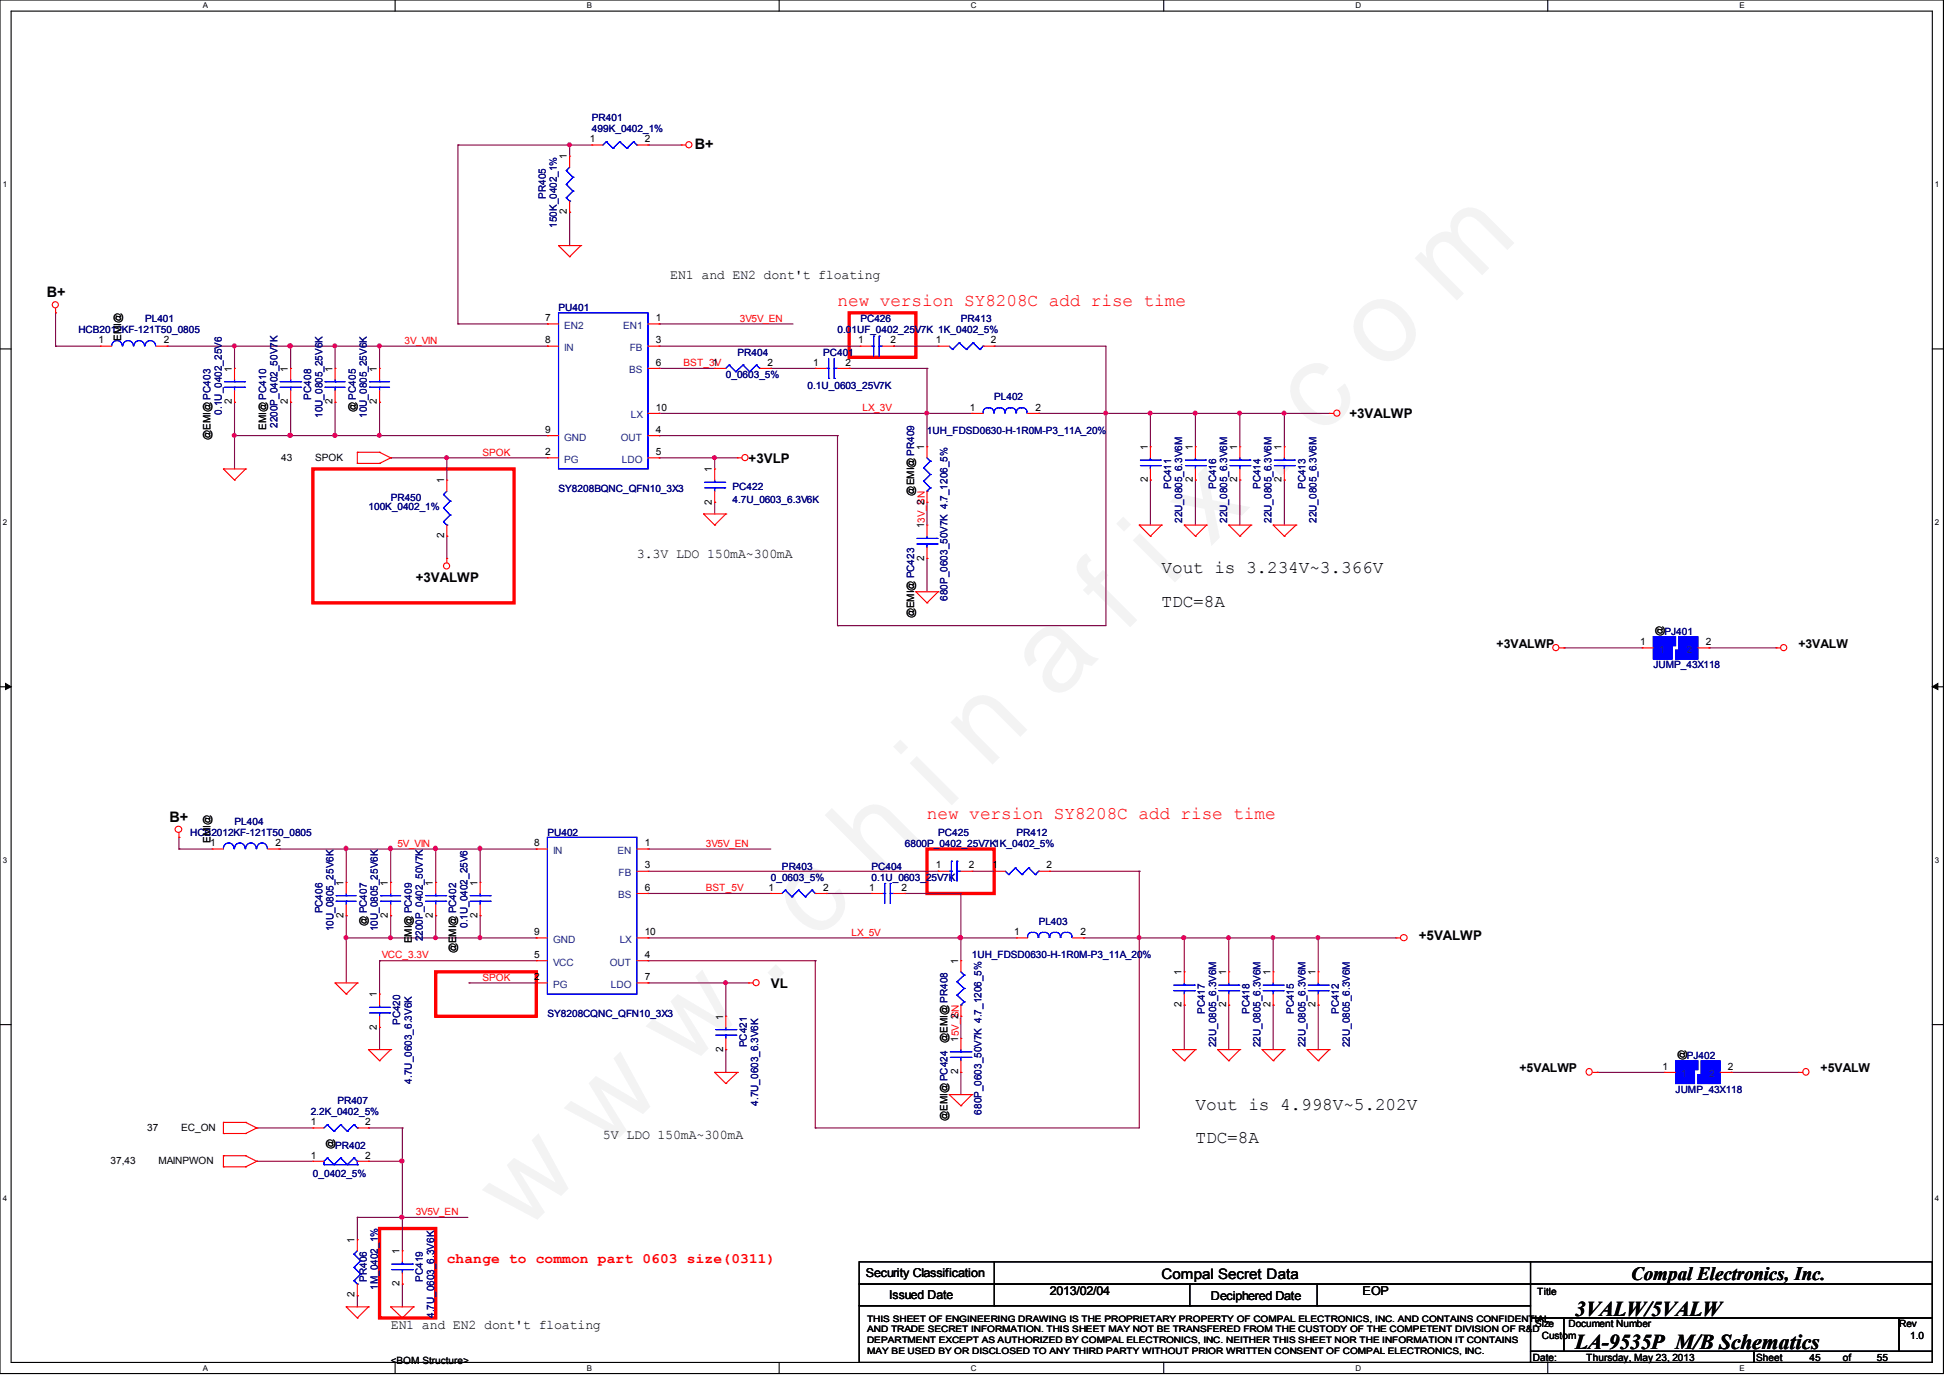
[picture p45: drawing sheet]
<svg xmlns="http://www.w3.org/2000/svg" width="297mm" height="210mm" viewBox="0 0 297 210" stroke-linecap="round" stroke-linejoin="round" font-family="sans-serif">
<defs><g id="words">
<text font-size="17.6" fill="#f0f" x="79.7" y="188" transform="rotate(-45 79.7 188)">w w w . c h i n a f i x . c o m</text>
<g font-size="3.2">
<text x="239.9" y="200.5">3VALW/5VALW</text>
<text x="239.9" y="205.6">LA-9535P M/B Schematics</text>
</g>
<text font-size="2.9" x="248.5" y="195">Compal Electronics, Inc.</text>
<g font-size="2.7" fill="#f00">
<text x="127.6" y="46.6">new version SY8208C add rise time</text>
<text x="141.2" y="124.8">new version SY8208C add rise time</text>
</g>
<g font-size="2.7">
<text x="177" y="87.4">Vout is 3.234V~3.366V</text>
<text x="177" y="92.5">TDC=8A</text>
<text x="182.1" y="169.1">Vout is 4.998V~5.202V</text>
<text x="182.1" y="174.2">TDC=8A</text>
</g>
<g font-size="2.2">
<text x="105.8" y="22.8">B+</text>
<text x="7.1" y="45.2">B+</text>
<text x="25.8" y="125.2">B+</text>
<text x="177" y="194.9">Compal Secret Data</text>
</g>
<text font-size="2.2" fill="#f00" x="68.1" y="192.4">change to common part 0603 size(0311)</text>
<g font-size="2">
<text x="102.1" y="42.5">EN1 and EN2 dont't floating</text>
<text x="205.6" y="63.8">+3VALWP</text>
<text x="114" y="70.5">+3VLP</text>
<text x="63.3" y="88.7">+3VALWP</text>
<text x="97" y="85.1">3.3V LDO 150mA~300mA</text>
<text x="216.2" y="143.2">+5VALWP</text>
<text x="117.4" y="150.5">VL</text>
<text x="91.9" y="173.6">5V LDO 150mA~300mA</text>
<text x="59.5" y="202.5">EN1 and EN2 dont't floating</text>
</g>
<g font-size="1.9">
<text x="228" y="98.8">+3VALWP</text>
<text x="274" y="98.8">+3VALW</text>
<text x="231.5" y="163.4">+5VALWP</text>
<text x="277.4" y="163.4">+5VALW</text>
<text x="131.9" y="194.6">Security Classification</text>
<text x="135.5" y="197.9">Issued Date</text>
<text x="159.9" y="197.4">2013/02/04</text>
<text x="207.6" y="197.4">EOP</text>
<text x="184.5" y="198">Deciphered Date</text>
</g>
<g font-size="1.5">
<text x="89.8" y="21.7">1</text>
<text x="98.2" y="21.7">2</text>
<text x="86.4" y="24.3" transform="rotate(-90 86.4 24.3)">1</text>
<text x="86.4" y="32.7" transform="rotate(-90 86.4 32.7)">2</text>
<text x="15" y="52.3">1</text>
<text x="18.5" y="51.9" transform="rotate(-90 18.5 51.9)">EMI@</text>
<text x="25" y="52.3">2</text>
<text x="83.1" y="48.9">7</text>
<text x="83.1" y="52.3">8</text>
<text x="99.9" y="48.9">1</text>
<text x="99.9" y="52.3">3</text>
<text x="130.7" y="52.3">1</text>
<text x="135.6" y="52.3">2</text>
<text x="142.6" y="52.3">1</text>
<text x="151" y="52.3">2</text>
<text x="35.3" y="56.6" transform="rotate(-90 35.3 56.6)">1</text>
<text x="43.9" y="56.6" transform="rotate(-90 43.9 56.6)">1</text>
<text x="50.6" y="56.6" transform="rotate(-90 50.6 56.6)">1</text>
<text x="57.4" y="56.6" transform="rotate(-90 57.4 56.6)">1</text>
<text x="99.9" y="55.7">6</text>
<text x="108.5" y="55.7">1</text>
<text x="116.9" y="55.7">2</text>
<text x="123.9" y="55.7">1</text>
<text x="128.8" y="55.7">2</text>
<text x="35.3" y="61.6" transform="rotate(-90 35.3 61.6)">2</text>
<text x="40.6" y="65.5" transform="rotate(-90 40.6 65.5)">EMI@ PC410</text>
<text x="43.9" y="61.6" transform="rotate(-90 43.9 61.6)">2</text>
<text x="50.6" y="61.6" transform="rotate(-90 50.6 61.6)">2</text>
<text x="54.2" y="62.8" transform="rotate(-90 54.2 62.8)">@ PC405</text>
<text x="57.4" y="61.6" transform="rotate(-90 57.4 61.6)">2</text>
<text x="83.1" y="66">9</text>
<text x="99.9" y="66">4</text>
<text x="99.9" y="62.6">10</text>
<text x="147.8" y="62.6">1</text>
<text x="157.7" y="62.6">2</text>
<text x="32.1" y="67.1" transform="rotate(-90 32.1 67.1)">@EMI@ PC403</text>
<text x="42.8" y="70.2">43</text>
<text x="48" y="70.2">SPOK</text>
<text x="83.1" y="69.3">2</text>
<text x="99.9" y="69.3">5</text>
<text x="108.5" y="72" transform="rotate(-90 108.5 72)">1</text>
<text x="140.8" y="68.6" transform="rotate(-90 140.8 68.6)">1</text>
<text x="174.8" y="68.6" transform="rotate(-90 174.8 68.6)">1</text>
<text x="181.7" y="68.6" transform="rotate(-90 181.7 68.6)">1</text>
<text x="188.5" y="68.6" transform="rotate(-90 188.5 68.6)">1</text>
<text x="195.3" y="68.6" transform="rotate(-90 195.3 68.6)">1</text>
<text x="67.7" y="73.7" transform="rotate(-90 67.7 73.7)">1</text>
<text x="108.5" y="76.9" transform="rotate(-90 108.5 76.9)">2</text>
<text x="139.3" y="75.5" transform="rotate(-90 139.3 75.5)">@EMI@ PR409</text>
<text x="140.8" y="76.9" transform="rotate(-90 140.8 76.9)">2</text>
<text x="174.8" y="73.5" transform="rotate(-90 174.8 73.5)">2</text>
<text x="181.7" y="73.5" transform="rotate(-90 181.7 73.5)">2</text>
<text x="188.5" y="73.5" transform="rotate(-90 188.5 73.5)">2</text>
<text x="195.3" y="73.5" transform="rotate(-90 195.3 73.5)">2</text>
<text x="67.7" y="82" transform="rotate(-90 67.7 82)">2</text>
<text x="140.8" y="80.5" transform="rotate(-90 140.8 80.5)">13V_SN</text>
<text x="140.8" y="85.4" transform="rotate(-90 140.8 85.4)">2</text>
<text x="139.3" y="94.2" transform="rotate(-90 139.3 94.2)">@EMI@ PC423</text>
<text x="249.9" y="98.3">1</text>
<text x="253.3" y="96.9" transform="rotate(-90 253.3 96.9)">@</text>
<text x="259.9" y="98.3">2</text>
<text x="32" y="128.9">1</text>
<text x="32.1" y="128.4" transform="rotate(-90 32.1 128.4)">EMI@</text>
<text x="42" y="128.9">2</text>
<text x="81.4" y="128.9">8</text>
<text x="98.2" y="128.9">1</text>
<text x="52.3" y="135" transform="rotate(-90 52.3 135)">1</text>
<text x="59.1" y="135" transform="rotate(-90 59.1 135)">1</text>
<text x="66" y="135" transform="rotate(-90 66 135)">1</text>
<text x="72.7" y="135" transform="rotate(-90 72.7 135)">1</text>
<text x="98.2" y="135.7">6</text>
<text x="98.2" y="132.3">3</text>
<text x="117.1" y="135.7">1</text>
<text x="125.4" y="135.7">2</text>
<text x="132.4" y="135.7">1</text>
<text x="137.3" y="135.7">2</text>
<text x="142.6" y="132.3">1</text>
<text x="147.6" y="132.3">2</text>
<text x="151.1" y="132.3">1</text>
<text x="159.4" y="132.3">2</text>
<text x="52.3" y="139.9" transform="rotate(-90 52.3 139.9)">2</text>
<text x="55.9" y="141.1" transform="rotate(-90 55.9 141.1)">@ PC407</text>
<text x="59.1" y="139.9" transform="rotate(-90 59.1 139.9)">2</text>
<text x="62.7" y="143.8" transform="rotate(-90 62.7 143.8)">EMI@ PC409</text>
<text x="66" y="139.9" transform="rotate(-90 66 139.9)">2</text>
<text x="72.7" y="139.9" transform="rotate(-90 72.7 139.9)">2</text>
<text x="81.4" y="142.5">9</text>
<text x="98.2" y="142.5">10</text>
<text x="154.5" y="142.5">1</text>
<text x="164.6" y="142.5">2</text>
<text x="69.5" y="145.3" transform="rotate(-90 69.5 145.3)">@EMI@ PC402</text>
<text x="81.4" y="149.4">2</text>
<text x="81.4" y="146">5</text>
<text x="98.2" y="149.4">7</text>
<text x="98.2" y="146">4</text>
<text x="146" y="146.9" transform="rotate(-90 146 146.9)">1</text>
<text x="180" y="148.6" transform="rotate(-90 180 148.6)">1</text>
<text x="186.8" y="148.6" transform="rotate(-90 186.8 148.6)">1</text>
<text x="193.6" y="148.6" transform="rotate(-90 193.6 148.6)">1</text>
<text x="200.4" y="148.6" transform="rotate(-90 200.4 148.6)">1</text>
<text x="57.4" y="152" transform="rotate(-90 57.4 152)">1</text>
<text x="110.2" y="155.4" transform="rotate(-90 110.2 155.4)">1</text>
<text x="146" y="155.2" transform="rotate(-90 146 155.2)">2</text>
<text x="180" y="153.5" transform="rotate(-90 180 153.5)">2</text>
<text x="186.8" y="153.5" transform="rotate(-90 186.8 153.5)">2</text>
<text x="193.6" y="153.5" transform="rotate(-90 193.6 153.5)">2</text>
<text x="200.4" y="153.5" transform="rotate(-90 200.4 153.5)">2</text>
<text x="57.4" y="156.9" transform="rotate(-90 57.4 156.9)">2</text>
<text x="110.2" y="160.3" transform="rotate(-90 110.2 160.3)">2</text>
<text x="144.4" y="158.9" transform="rotate(-90 144.4 158.9)">@EMI@ PR408</text>
<text x="146" y="158.8" transform="rotate(-90 146 158.8)">15V_SN</text>
<text x="256.7" y="161.5" transform="rotate(-90 256.7 161.5)">@</text>
<text x="146" y="163.7" transform="rotate(-90 146 163.7)">2</text>
<text x="253.3" y="163">1</text>
<text x="263.2" y="163">2</text>
<text x="22.4" y="172.3">37</text>
<text x="27.6" y="172.3">EC_ON</text>
<text x="47.3" y="171.4">1</text>
<text x="55.6" y="171.4">2</text>
<text x="144.4" y="170.9" transform="rotate(-90 144.4 170.9)">@EMI@ PC424</text>
<text x="16.8" y="177.4">37,43</text>
<text x="24.1" y="177.4">MAINPWON</text>
<text x="47.3" y="176.5">1</text>
<text x="50.8" y="175.1" transform="rotate(-90 50.8 175.1)">@</text>
<text x="55.6" y="176.5">2</text>
<text x="54" y="189.4" transform="rotate(-90 54 189.4)">1</text>
<text x="60.9" y="191.1" transform="rotate(-90 60.9 191.1)">1</text>
<text x="54" y="197.7" transform="rotate(-90 54 197.7)">2</text>
<text x="60.9" y="196" transform="rotate(-90 60.9 196)">2</text>
<text x="234.2" y="197.3">Title</text>
<text x="233.9" y="202.3">Size</text>
<text x="234.9" y="204">Custom</text>
<text x="238.9" y="202.3">Document Number</text>
<text x="289.3" y="202.3">Rev</text>
<text x="291" y="204">1.0</text>
<text x="59.5" y="207.9">&lt;BOM Structure&gt;</text>
<text x="233.5" y="207.3">Date:</text>
<text x="241.7" y="207.3">Thursday, May 23, 2013</text>
<text x="267.6" y="207.3">Sheet</text>
<text x="275.7" y="207.3">45</text>
<text x="280.8" y="207.3">of</text>
<text x="285.9" y="207.3">55</text>
</g>
<g font-size="1.5" fill="#000080">
<text x="90.2" y="18.5">PR401</text>
<text x="90.2" y="20.1">499K_0402_1%</text>
<text x="83.1" y="30.3" transform="rotate(-90 83.1 30.3)">PR405</text>
<text x="84.8" y="34.7" transform="rotate(-90 84.8 34.7)">150K_0402_1%</text>
<text x="85.1" y="47.4">PU401</text>
<text x="11.9" y="50.8">HCB2012KF-121T50_0805</text>
<text x="22.1" y="49.1">PL401</text>
<text x="127.6" y="50.8">0.01UF_0402_25V7K 1K_0402_5%</text>
<text x="131.1" y="49.1">PC426</text>
<text x="146.4" y="49.1">PR413</text>
<text x="110.6" y="57.6">0_0603_5%</text>
<text x="112.4" y="54.2">PR404</text>
<text x="123" y="59.3">0.1U_0603_25V7K</text>
<text x="125.4" y="54.2">PC401</text>
<text x="33.8" y="63.2" transform="rotate(-90 33.8 63.2)">0.1U_0402_25V6</text>
<text x="42.3" y="65.2" transform="rotate(-90 42.3 65.2)">2200P_0402_50V7K</text>
<text x="47.4" y="60.9" transform="rotate(-90 47.4 60.9)">PC408</text>
<text x="49.1" y="63.7" transform="rotate(-90 49.1 63.7)">10U_0805_25V6K</text>
<text x="55.9" y="63.7" transform="rotate(-90 55.9 63.7)">10U_0805_25V6K</text>
<text x="151.5" y="61">PL402</text>
<text x="141.2" y="66.1">1UH_FDSD0630-H-1R0M-P3_11A_20%</text>
<text x="56.1" y="77.6">100K_0402_1%</text>
<text x="59.5" y="76.3">PR450</text>
<text x="85.1" y="74.9">SY8208BQNC_QFN10_3X3</text>
<text x="111.6" y="74.6">PC422</text>
<text x="111.6" y="76.6">4.7U_0603_6.3V6K</text>
<text x="178.4" y="74.5" transform="rotate(-90 178.4 74.5)">PC411</text>
<text x="185.3" y="74.5" transform="rotate(-90 185.3 74.5)">PC416</text>
<text x="192" y="74.5" transform="rotate(-90 192 74.5)">PC414</text>
<text x="198.9" y="74.5" transform="rotate(-90 198.9 74.5)">PC413</text>
<text x="180.1" y="79.7" transform="rotate(-90 180.1 79.7)">22U_0805_6.3V6M</text>
<text x="187" y="79.7" transform="rotate(-90 187 79.7)">22U_0805_6.3V6M</text>
<text x="193.7" y="79.7" transform="rotate(-90 193.7 79.7)">22U_0805_6.3V6M</text>
<text x="200.6" y="79.7" transform="rotate(-90 200.6 79.7)">22U_0805_6.3V6M</text>
<text x="144.4" y="91.5" transform="rotate(-90 144.4 91.5)">680P_0603_50V7K 4.7_1206_5%</text>
<text x="251.9" y="101.9">JUMP_43X118</text>
<text x="253.6" y="96.8">PJ401</text>
<text x="35.7" y="125.6">PL404</text>
<text x="29" y="127.3">HCB2012KF-121T50_0805</text>
<text x="83.4" y="127.3">PU402</text>
<text x="137.8" y="129">6800P_0402_25V7K1K_0402_5%</text>
<text x="142.9" y="127.3">PC425</text>
<text x="154.9" y="127.3">PR412</text>
<text x="117.4" y="134.2">0_0603_5%</text>
<text x="119.1" y="132.5">PR403</text>
<text x="132.8" y="132.5">PC404</text>
<text x="132.8" y="134.2">0.1U_0603_25V7K</text>
<text x="49.1" y="139.2" transform="rotate(-90 49.1 139.2)">PC406</text>
<text x="50.8" y="141.9" transform="rotate(-90 50.8 141.9)">10U_0805_25V6K</text>
<text x="57.6" y="141.9" transform="rotate(-90 57.6 141.9)">10U_0805_25V6K</text>
<text x="64.4" y="143.4" transform="rotate(-90 64.4 143.4)">2200P_0402_50V7K</text>
<text x="71.2" y="141.4" transform="rotate(-90 71.2 141.4)">0.1U_0402_25V6</text>
<text x="158.2" y="141">PL403</text>
<text x="148.1" y="146">1UH_FDSD0630-H-1R0M-P3_11A_20%</text>
<text x="83.4" y="154.9">SY8208CQNC_QFN10_3X3</text>
<text x="183.6" y="154.5" transform="rotate(-90 183.6 154.5)">PC417</text>
<text x="190.3" y="154.5" transform="rotate(-90 190.3 154.5)">PC418</text>
<text x="197.1" y="154.5" transform="rotate(-90 197.1 154.5)">PC415</text>
<text x="204" y="154.5" transform="rotate(-90 204 154.5)">PC412</text>
<text x="61" y="156.2" transform="rotate(-90 61 156.2)">PC420</text>
<text x="113.8" y="159.6" transform="rotate(-90 113.8 159.6)">PC421</text>
<text x="185.3" y="159.6" transform="rotate(-90 185.3 159.6)">22U_0805_6.3V6M</text>
<text x="192" y="159.6" transform="rotate(-90 192 159.6)">22U_0805_6.3V6M</text>
<text x="198.9" y="159.6" transform="rotate(-90 198.9 159.6)">22U_0805_6.3V6M</text>
<text x="205.7" y="159.6" transform="rotate(-90 205.7 159.6)">22U_0805_6.3V6M</text>
<text x="257" y="161.4">PJ402</text>
<text x="62.7" y="165.1" transform="rotate(-90 62.7 165.1)">4.7U_0603_6.3V6K</text>
<text x="255.3" y="166.5">JUMP_43X118</text>
<text x="47.3" y="169.9">2.2K_0402_5%</text>
<text x="51.4" y="168.2">PR407</text>
<text x="115.5" y="168.5" transform="rotate(-90 115.5 168.5)">4.7U_0603_6.3V6K</text>
<text x="149.5" y="169.8" transform="rotate(-90 149.5 169.8)">680P_0603_50V7K 4.7_1206_5%</text>
<text x="47.7" y="179.4">0_0402_5%</text>
<text x="51.1" y="175">PR402</text>
<text x="55.9" y="195.3" transform="rotate(-90 55.9 195.3)">PR406</text>
<text x="57.6" y="196.5" transform="rotate(-90 57.6 196.5)">1M_0402_1%</text>
<text x="64.4" y="195.3" transform="rotate(-90 64.4 195.3)">PC419</text>
<text x="66.1" y="200.8" transform="rotate(-90 66.1 200.8)">4.7U_0603_6.3V6K</text>
</g>
<g font-size="1.5" fill="#f00">
<text x="61.6" y="52.4">3V_VIN</text>
<text x="112.7" y="49">3V5V_EN</text>
<text x="104.1" y="55.8">BST_3V</text>
<text x="131.4" y="62.7">LX_3V</text>
<text x="73.5" y="69.4">SPOK</text>
<text x="60.5" y="129">5V_VIN</text>
<text x="107.5" y="129">3V5V_EN</text>
<text x="107.5" y="135.8">BST_5V</text>
<text x="129.7" y="142.6">LX_5V</text>
<text x="58.2" y="146.1">VCC_3.3V</text>
<text x="73.5" y="149.4">SPOK</text>
<text x="63.3" y="185.2">3V5V_EN</text>
</g>
<g font-size="1.5" fill="#004080">
<text x="85.9" y="50.1">EN2</text>
<text x="85.9" y="53.5">IN</text>
<text x="94.9" y="50.1">EN1</text>
<text x="95.9" y="53.5">FB</text>
<text x="95.8" y="56.9">BS</text>
<text x="96.1" y="63.8">LX</text>
<text x="85.9" y="70.5">PG</text>
<text x="85.9" y="67.1">GND</text>
<text x="94.6" y="67.1">OUT</text>
<text x="94.7" y="70.5">LDO</text>
<text x="252.7" y="99.5">1</text>
<text x="257" y="99.5">2</text>
<text x="84.2" y="130.1">IN</text>
<text x="94.1" y="130.1">EN</text>
<text x="94.2" y="136.9">BS</text>
<text x="94.2" y="133.5">FB</text>
<text x="84.2" y="143.7">GND</text>
<text x="94.4" y="143.7">LX</text>
<text x="84.2" y="147.2">VCC</text>
<text x="92.9" y="147.2">OUT</text>
<text x="84.2" y="150.5">PG</text>
<text x="93.1" y="150.5">LDO</text>
<text x="256.1" y="164.2">1</text>
<text x="260.4" y="164.2">2</text>
</g>
<g font-size="1.4">
<text x="132.1" y="201.4">THIS SHEET OF ENGINEERING DRAWING IS THE PROPRIETARY PROPERTY OF COMPAL ELECTRONICS, INC. AND CONTAINS CONFIDENTIAL</text>
<text x="132.1" y="203">AND TRADE SECRET INFORMATION. THIS SHEET MAY NOT BE TRANSFERED FROM THE CUSTODY OF THE COMPETENT DIVISION OF R&amp;D</text>
<text x="132.1" y="204.6">DEPARTMENT EXCEPT AS AUTHORIZED BY COMPAL ELECTRONICS, INC. NEITHER THIS SHEET NOR THE INFORMATION IT CONTAINS</text>
<text x="132.1" y="206.2">MAY BE USED BY OR DISCLOSED TO ANY THIRD PARTY WITHOUT PRIOR WRITTEN CONSENT OF COMPAL ELECTRONICS, INC.</text>
</g>
<g font-size="1.2">
<text x="30.9" y="1.3">A</text>
<text x="89.4" y="1.3">B</text>
<text x="147.9" y="1.3">C</text>
<text x="206.5" y="1.3">D</text>
<text x="265" y="1.3">E</text>
<text x=".4" y="28.5">1</text>
<text x="294.8" y="28.5">1</text>
<text x=".4" y="80">2</text>
<text x="294.8" y="80">2</text>
<text x=".4" y="131.5">3</text>
<text x="294.8" y="131.5">3</text>
<text x=".4" y="183">4</text>
<text x="294.8" y="183">4</text>
<text x="30.9" y="208.9">A</text>
<text x="89.4" y="208.9">B</text>
<text x="147.9" y="208.9">C</text>
<text x="206.5" y="208.9">D</text>
<text x="265" y="208.9">E</text>
</g>
</g></defs>
<path d="M0 0h296.1v209.3h-296.1zM1.7 1.7h292.7v205.9h-292.7z" fill="none" stroke="#000" stroke-width=".17"/>
<g fill="#fff">
<path d="M30.9 .2h.8v1.3h-.8z"/>
<path d="M30.9 207.8h.8v1.3h-.8z"/>
</g>
<path d="M60.2 0v1.7M60.2 207.6v1.7" fill="none" stroke="#000" stroke-width=".17"/>
<g fill="#fff">
<path d="M89.4 .2h.8v1.3h-.8z"/>
<path d="M89.4 207.8h.8v1.3h-.8z"/>
</g>
<path d="M118.7 0v1.7M118.7 207.6v1.7" fill="none" stroke="#000" stroke-width=".17"/>
<g fill="#fff">
<path d="M147.9 .2h.8v1.3h-.8z"/>
<path d="M147.9 207.8h.8v1.3h-.8z"/>
</g>
<path d="M177.3 0v1.7M177.3 207.6v1.7" fill="none" stroke="#000" stroke-width=".17"/>
<g fill="#fff">
<path d="M206.5 .2h.8v1.3h-.8z"/>
<path d="M206.5 207.8h.8v1.3h-.8z"/>
</g>
<path d="M235.8 0v1.7M235.8 207.6v1.7" fill="none" stroke="#000" stroke-width=".17"/>
<g fill="#fff">
<path d="M265 .2h.8v1.3h-.8z"/>
<path d="M265 207.8h.8v1.3h-.8z"/>
<path d="M.4 27.4h.6v1.4h-.6z"/>
<path d="M294.8 27.4h.6v1.4h-.6z"/>
<path d="M.4 78.9h.6v1.4h-.6z"/>
<path d="M294.8 78.9h.6v1.4h-.6z"/>
</g>
<path d="M0 53.2h1.7M294.4 53.2h1.7" fill="none" stroke="#000" stroke-width=".17"/>
<g fill="#fff">
<path d="M.4 130.4h.6v1.3h-.6z"/>
<path d="M294.8 130.4h.6v1.3h-.6z"/>
</g>
<path d="M0 104.6h1.7M294.4 104.6h1.7" fill="none" stroke="#000" stroke-width=".17"/>
<path d="M.8 104.1l.9 .5-.9 .5zM294.4 104.6l.8-.5v1z" fill="#000" stroke="#000" stroke-width=".15"/>
<g fill="#fff">
<path d="M.4 181.9h.6v1.3h-.6z"/>
<path d="M294.8 181.9h.6v1.3h-.6z"/>
</g>
<g fill="none" stroke="#000" stroke-width=".17">
<path d="M0 156.1h1.7M294.4 156.1h1.7M130.9 192.3h102.3v3.4h-102.3zM130.9 195.7h102.3v3.3h-102.3zM130.9 199h102.3v8.6h-102.3zM151.5 195.7h.1M151.5 199h.1M151.5 192.3v6.7M181.3 199h.1M181.3 195.7v3.3M200.7 199h.1M200.7 195.7v3.3"/>
<path d="M233.2 192.3h61.2v3.4h-61.2zM233.2 195.7h61.2v5.1h-61.2zM233.2 200.8h5.1v5.1h-5.1zM233.2 205.9h34v1.7h-34zM238.3 200.8h51v5.1h-51zM267.2 205.9h27.2v1.7h-27.2zM289.3 200.8h5.1v5.1h-5.1z"/>
</g>
<path d="M47.7 71.5h30.6v20.4h-30.6zM66.4 148.1h15.3v6.8h-15.3zM57.8 187.2h8.6v13.6h-8.6z" fill="none" stroke="#f00" stroke-width=".51"/>
<g fill="none" stroke="#800040" stroke-width=".17">
<path d="M69.8 22.1h.1M69.8 22.1h20.4M69.8 22.1v27.3M86.8 22.1h.1M86.8 22.1v1.7M98.7 22.1h.1M98.7 22.1h5.1M8.5 47.7h.1M8.5 52.7h.1M8.5 52.7h6.8M8.5 47.7v5M25.5 52.7h.1"/>
<path d="M25.5 52.7h57.9M35.7 52.7h.1M35.7 52.7v3.4M44.3 52.7h.1M44.3 52.7v3.4M51.1 52.7h.1M51.1 52.7v3.4M57.8 52.7h.1M57.8 52.7v3.4M100.4 52.7h30.7M35.7 61.3h.1M35.7 66.4h.1"/>
<path d="M35.7 61.3v10.2M35.7 66.4h47.7M44.3 61.3h.1M44.3 61.3v5.1M51.1 61.3h.1M51.1 66.4h.1M51.1 61.3v5.1M57.8 61.3h.1M57.8 61.3v5.1M59.5 69.8h.1M59.5 69.8h8.6M100.4 63h40.8"/>
<path d="M168.5 63v32.3h-40.9v-28.9M238.3 98.7h.1M238.3 98.7h11.9M260.3 98.7h.1M260.3 98.7h10.3M27.3 129.4h.1M27.3 127.6h.1M27.3 129.4h5M27.3 127.6v1.8M42.5 129.4h.1M42.5 129.4h30.7M52.7 129.4h.1"/>
<path d="M52.7 139.5h.1M52.7 129.4v5.1M52.7 139.5v10.3M59.5 129.4h.1M59.5 139.5h.1M59.5 129.4v5.1M59.5 139.5v3.4M66.4 129.4h.1M66.4 139.5h.1M66.4 129.4v5.1M66.4 139.5v3.4M98.7 132.8h44.2"/>
<path d="M52.7 142.9h.1M52.7 142.9h20.5M57.8 156.5h.1M57.8 146.4h.1M57.8 146.4v5.1M57.8 156.5v3.4M57.8 146.4h23.9M59.5 142.9h.1M66.4 142.9h.1M98.7 142.9h47.7M173.6 142.9v29h-49.4M39.1 171.9h.1"/>
<path d="M39.1 177h.1M39.1 177h8.6M39.1 171.9h8.6M56.1 177h.1M56.1 171.9h.1M56.1 177h5.2M56.1 171.9h5.2M61.3 171.9h.1M61.3 177h.1M61.3 171.9v18.7M243.3 163.4h.1M243.3 163.4h10.3"/>
<path d="M263.7 163.4h.1M263.7 163.4h10.3M54.4 185.5h.1M54.4 197.4h.1M54.4 185.5h16.9M54.4 185.5v3.4M54.4 197.4v1.7M61.3 185.5h.1M61.3 195.7h.1M61.3 195.7v3.4"/>
</g>
<g fill="#f0f" stroke="#f0f" stroke-width=".17">
<circle cx="57.8" cy="52.7" r=".3"/>
<circle cx="44.2" cy="52.7" r=".32"/>
<circle cx="35.7" cy="52.7" r=".3"/>
<circle cx="61.2" cy="176.9" r=".32"/>
<circle cx="61.2" cy="185.5" r=".32"/>
<circle cx="51" cy="52.7" r=".3"/>
<circle cx="59.5" cy="142.9" r=".3"/>
<circle cx="66.3" cy="142.9" r=".3"/>
<circle cx="66.3" cy="129.3" r=".32"/>
<circle cx="52.7" cy="142.9" r=".3"/>
<circle cx="52.7" cy="129.3" r=".32"/>
<circle cx="59.5" cy="129.3" r=".32"/>
<circle cx="44.2" cy="66.3" r=".32"/>
<circle cx="35.7" cy="66.3" r=".3"/>
<circle cx="51" cy="66.3" r=".3"/>
<circle cx="86.7" cy="22.1" r=".3"/>
<circle cx="57.8" cy="66.3" r=".3"/>
</g>
<g fill="none" stroke="#f00" stroke-width=".17">
<path d="M86.8 23.8h.1M86.8 23.8v1.7M90.2 22.1h.1M90.2 22.1h1.7M97 22.1h1.7M98.7 22.1h.1M103.8 22.1h.1M103.8 22.1h.7M8.5 47.7h.1M8.5 47v.7M15.3 52.7h.1M15.3 52.7h1.7"/>
<path d="M23.8 52.7h1.7M25.5 52.7h.1M35.7 56.1h.1M35.7 56.1v1.7M35.7 59.5v1.8M44.3 56.1h.1M44.3 56.1v1.7M44.3 59.5v1.8M51.1 56.1h.1M51.1 56.1v1.7M51.1 59.5v1.8M57.8 56.1h.1"/>
<path d="M57.8 56.1v1.7M57.8 59.5v1.8M34 71.5h.1M34 71.5h3.4M34 71.5l1.7 1.7M35.7 73.2h.1M35.7 61.3h.1M37.4 71.5h.1M37.4 71.5l-1.7 1.7M44.3 61.3h.1M51.1 61.3h.1M54.4 70.6h.1"/>
<path d="M54.4 68.9h.1M54.4 68.9h3.4M54.4 70.6h3.4M54.4 68.9v1.7M57.8 68.9h.1M57.8 70.6h.1M57.8 61.3h.1M57.8 68.9l1.7 .9M59.5 69.8h.1M59.5 69.8l-1.7 .8M237.6 98.7h.7M238.3 98.7h.1"/>
<path d="M250.2 98.7h.1M250.2 98.7h1.7M258.7 98.7h1.6M260.3 98.7h.1M270.6 98.7h.1M270.6 98.7h.7M27.3 127.6h.1M27.3 126.9v.7M32.3 129.4h.1M32.3 129.4h1.7M40.8 129.4h1.7M42.5 129.4h.1"/>
<path d="M52.7 134.5h.1M52.7 139.5h.1M52.7 134.5v1.6M52.7 137.8v1.7M59.5 134.5h.1M59.5 139.5h.1M59.5 134.5v1.6M59.5 137.8v1.7M66.4 134.5h.1M66.4 139.5h.1M66.4 134.5v1.6M66.4 137.8v1.7"/>
<path d="M51.1 149.8h.1M51.1 149.8h3.3M51.1 149.8l1.6 1.7M52.7 151.5h.1M54.4 149.8h.1M54.4 149.8l-1.7 1.7M56.1 159.9h.1M56.1 159.9h3.4M56.1 159.9l1.7 1.7M57.8 151.5h.1M57.8 156.5h.1M57.8 151.5v1.7"/>
<path d="M57.8 154.9v1.6M59.5 159.9h.1M59.5 159.9l-1.7 1.7M34 172.7h.1M34 171h.1M34 177.8h.1M34 176.1h.1M34 171h3.4M34 172.7h3.4M34 171v1.7M34 176.1v1.7M34 176.1h3.4"/>
<path d="M34 177.8h3.4M37.4 171h.1M37.4 172.7h.1M37.4 176.1h.1M37.4 177.8h.1M37.4 171l1.7 .9M37.4 176.1l1.7 .9M39.1 171.9h.1M39.1 177h.1M39.1 171.9l-1.7 .8M39.1 177l-1.7 .8M47.7 177h.1"/>
<path d="M47.7 171.9h.1M47.7 177h1.7M47.7 171.9h1.7M54.4 177h1.7M54.4 171.9h1.7M56.1 177h.1M56.1 171.9h.1M57.8 161.6h.1M242.7 163.4h.6M243.3 163.4h.1M253.6 163.4h.1M253.6 163.4h1.7"/>
<path d="M262 163.4h1.7M263.7 163.4h.1M274 163.4h.1M274 163.4h.7M52.7 199.1h.1M52.7 199.1h3.4M52.7 199.1l1.7 1.7M54.4 188.9h.1M54.4 197.4h.1M54.4 188.9v1.7M54.4 195.7v1.7M56.1 199.1h.1"/>
<path d="M56.1 199.1l-1.7 1.7M59.5 199.1h.1M59.5 199.1h3.5M59.5 199.1l1.8 1.7M61.3 190.6h.1M61.3 195.7h.1M61.3 190.6v1.7M61.3 194v1.7M63 199.1h.1M63 199.1l-1.7 1.7M54.4 200.8h.1M61.3 200.8h.1"/>
<circle cx="104.9" cy="22.1" r=".47"/>
<circle cx="8.4" cy="46.4" r=".47"/>
<circle cx="237" cy="98.7" r=".47"/>
<circle cx="271.7" cy="98.7" r=".47"/>
<circle cx="27.2" cy="126.4" r=".49"/>
<circle cx="242.1" cy="163.3" r=".49"/>
<circle cx="275.1" cy="163.3" r=".49"/>
</g>
<g fill="none" stroke="#00f" stroke-width=".17">
<path d="M92.4 21.6h.1M92.4 21.6l-.5 .5M92.4 21.6l1 1M93.4 22.6h.1M94.4 21.6h.1M94.4 21.6l-1 1M94.4 21.6l1.1 1M95.5 22.6h.1M96.5 21.6h.1M96.5 21.6l-1 1M96.5 21.6l.5 .5M97 22.1h.1"/>
<path d="M17 52.7a.8 .8 0 0 1 .8-.8 .8 .8 0 0 1 .8 .8M18.7 52.7a.8 .8 0 0 1 .8-.8 .8 .8 0 0 1 .8 .8M20.4 52.7a.8 .8 0 0 1 .8-.8 .8 .8 0 0 1 .8 .8M22.1 52.7a.8 .8 0 0 1 .8-.8 .8 .8 0 0 1 .8 .8M34.2 59h3.1M34.2 58.2h3.1M35.7 58.2h.1M35.7 59h.1M35.7 57.8v.4M35.7 59v.5M37.3 59h.1M37.3 58.2h.1"/>
<path d="M42.7 59h3.1M42.7 58.2h3.1M44.3 58.2h.1M44.3 59h.1M44.3 57.8v.4M44.3 59v.5M45.8 59h.1M45.8 58.2h.1M49.5 59h.1M49.5 58.2h.1M49.5 59h3.1M49.5 58.2h3.1"/>
<path d="M51.1 58.2h.1M51.1 59h.1M51.1 57.8v.4M51.1 59v.5M56.3 59h.1M56.3 58.2h.1M56.3 59h3.1M56.3 58.2h3.1M57.8 58.2h.1M57.8 59h.1M57.8 57.8v.4M57.8 59v.5"/>
<path d="M34 129.3a.81 .81 0 0 1 .8-.9 .81 .81 0 0 1 .8 .9M35.7 129.3a.81 .81 0 0 1 .8-.9 .81 .81 0 0 1 .8 .9M37.4 129.3a.81 .81 0 0 1 .8-.9 .81 .81 0 0 1 .8 .9M39.1 129.3a.81 .81 0 0 1 .8-.9 .81 .81 0 0 1 .8 .9M51.2 137.3h.1M51.2 136.5h.1M51.2 137.3h3.1M51.2 136.5h3.1M52.7 136.5h.1M52.7 137.3h.1M52.7 136.1v.4M52.7 137.3v.5"/>
<path d="M58 137.3h.1M58 136.5h.1M58 137.3h3M58 136.5h3M59.5 136.5h.1M59.5 137.3h.1M59.5 136.1v.4M59.5 137.3v.5M64.9 137.3h3M64.9 136.5h3M66.4 136.5h.1M66.4 137.3h.1"/>
<path d="M66.4 136.1v.4M66.4 137.3v.5M56.3 154.3h3.1M56.3 153.5h3.1M57.8 153.5h.1M57.8 154.3h.1M57.8 153.2v.3M57.8 154.3v.6M59.4 154.3h.1M59.4 153.5h.1M49.4 177.5h.1M49.4 177.5h5"/>
<path d="M49.9 176.4h.1M49.9 171.4h.1M49.9 176.4l-.5 .6v.5M49.9 176.4l1 1.1M49.9 171.4l-.5 .5M49.9 171.4l1 1M50.9 177.5h.1M50.9 172.4h.1M51.9 176.4h.1M51.9 171.4h.1M51.9 176.4l-1 1.1M51.9 176.4l1 1.1"/>
<path d="M51.9 171.4l-1 1M51.9 171.4l1 1M52.9 177.5h.1M52.9 172.4h.1M53.9 176.4h.1M53.9 171.4h.1M53.9 176.4l-1 1.1M53.9 176.4l.5 .6M53.9 171.4l-1 1M53.9 171.4l.5 .5M54.4 177h.1M54.4 177.5h.1"/>
<path d="M54.4 171.9h.1M54.4 177v.5M53.9 191.1h.1M53.9 193.1h.1M53.9 195.2h.1M53.9 191.1l1 1M53.9 193.1l1 1M53.9 195.2l.5 .5M54.4 195.7h.1M54.4 190.6l-.5 .5M54.9 192.1h.1M54.9 194.1h.1"/>
<path d="M54.9 192.1l-1 1M54.9 194.1l-1 1.1M59.7 193.5h3.1M59.7 192.6h3.1M61.3 192.6h.1M61.3 193.5h.1M61.3 192.3v.3M61.3 193.5v.5M62.8 193.5h.1M62.8 192.6h.1"/>
</g>
<g fill="#00f" stroke="#00f" stroke-width=".17">
<path d="M251.9 97h1.7v3.4h-1.7z" fill-rule="evenodd"/>
<path d="M253.6 97h1.2v3.4h-1.2z" fill-rule="evenodd"/>
<path d="M254.8 97h.5v1.4h-.5z" fill-rule="evenodd"/>
<path d="M255.3 99.1h.5v1.3h-.5z" fill-rule="evenodd"/>
<path d="M255.8 97h1.2v3.4h-1.2z" fill-rule="evenodd"/>
<path d="M257 97h1.7v3.4h-1.7z" fill-rule="evenodd"/>
<path d="M251.9 97h1.7v3.4h-1.7z" fill-rule="evenodd"/>
<path d="M253.6 97h1.2v3.4h-1.2z" fill-rule="evenodd"/>
<path d="M254.8 97h.5v1.4h-.5z" fill-rule="evenodd"/>
<path d="M255.3 99.1h.5v1.3h-.5z" fill-rule="evenodd"/>
<path d="M255.8 97h1.2v3.4h-1.2z" fill-rule="evenodd"/>
<path d="M257 97h1.7v3.4h-1.7z" fill-rule="evenodd"/>
<path d="M255.3 161.6h1.7v3.5h-1.7z" fill-rule="evenodd"/>
<path d="M257 161.6h1.1v3.5h-1.1z" fill-rule="evenodd"/>
<path d="M258.1 161.6h.6v1.4h-.6z" fill-rule="evenodd"/>
<path d="M258.7 163.7h.5v1.4h-.5z" fill-rule="evenodd"/>
<path d="M259.2 161.6h1.1v3.5h-1.1z" fill-rule="evenodd"/>
<path d="M260.3 161.6h1.7v3.5h-1.7z" fill-rule="evenodd"/>
<path d="M255.3 161.6h1.7v3.5h-1.7z" fill-rule="evenodd"/>
<path d="M257 161.6h1.1v3.5h-1.1z" fill-rule="evenodd"/>
<path d="M258.1 161.6h.6v1.4h-.6z" fill-rule="evenodd"/>
<path d="M258.7 163.7h.5v1.4h-.5z" fill-rule="evenodd"/>
<path d="M259.2 161.6h1.1v3.5h-1.1z" fill-rule="evenodd"/>
<path d="M260.3 161.6h1.7v3.5h-1.7z" fill-rule="evenodd"/>
</g>
<use href="#words"/>
</svg>
